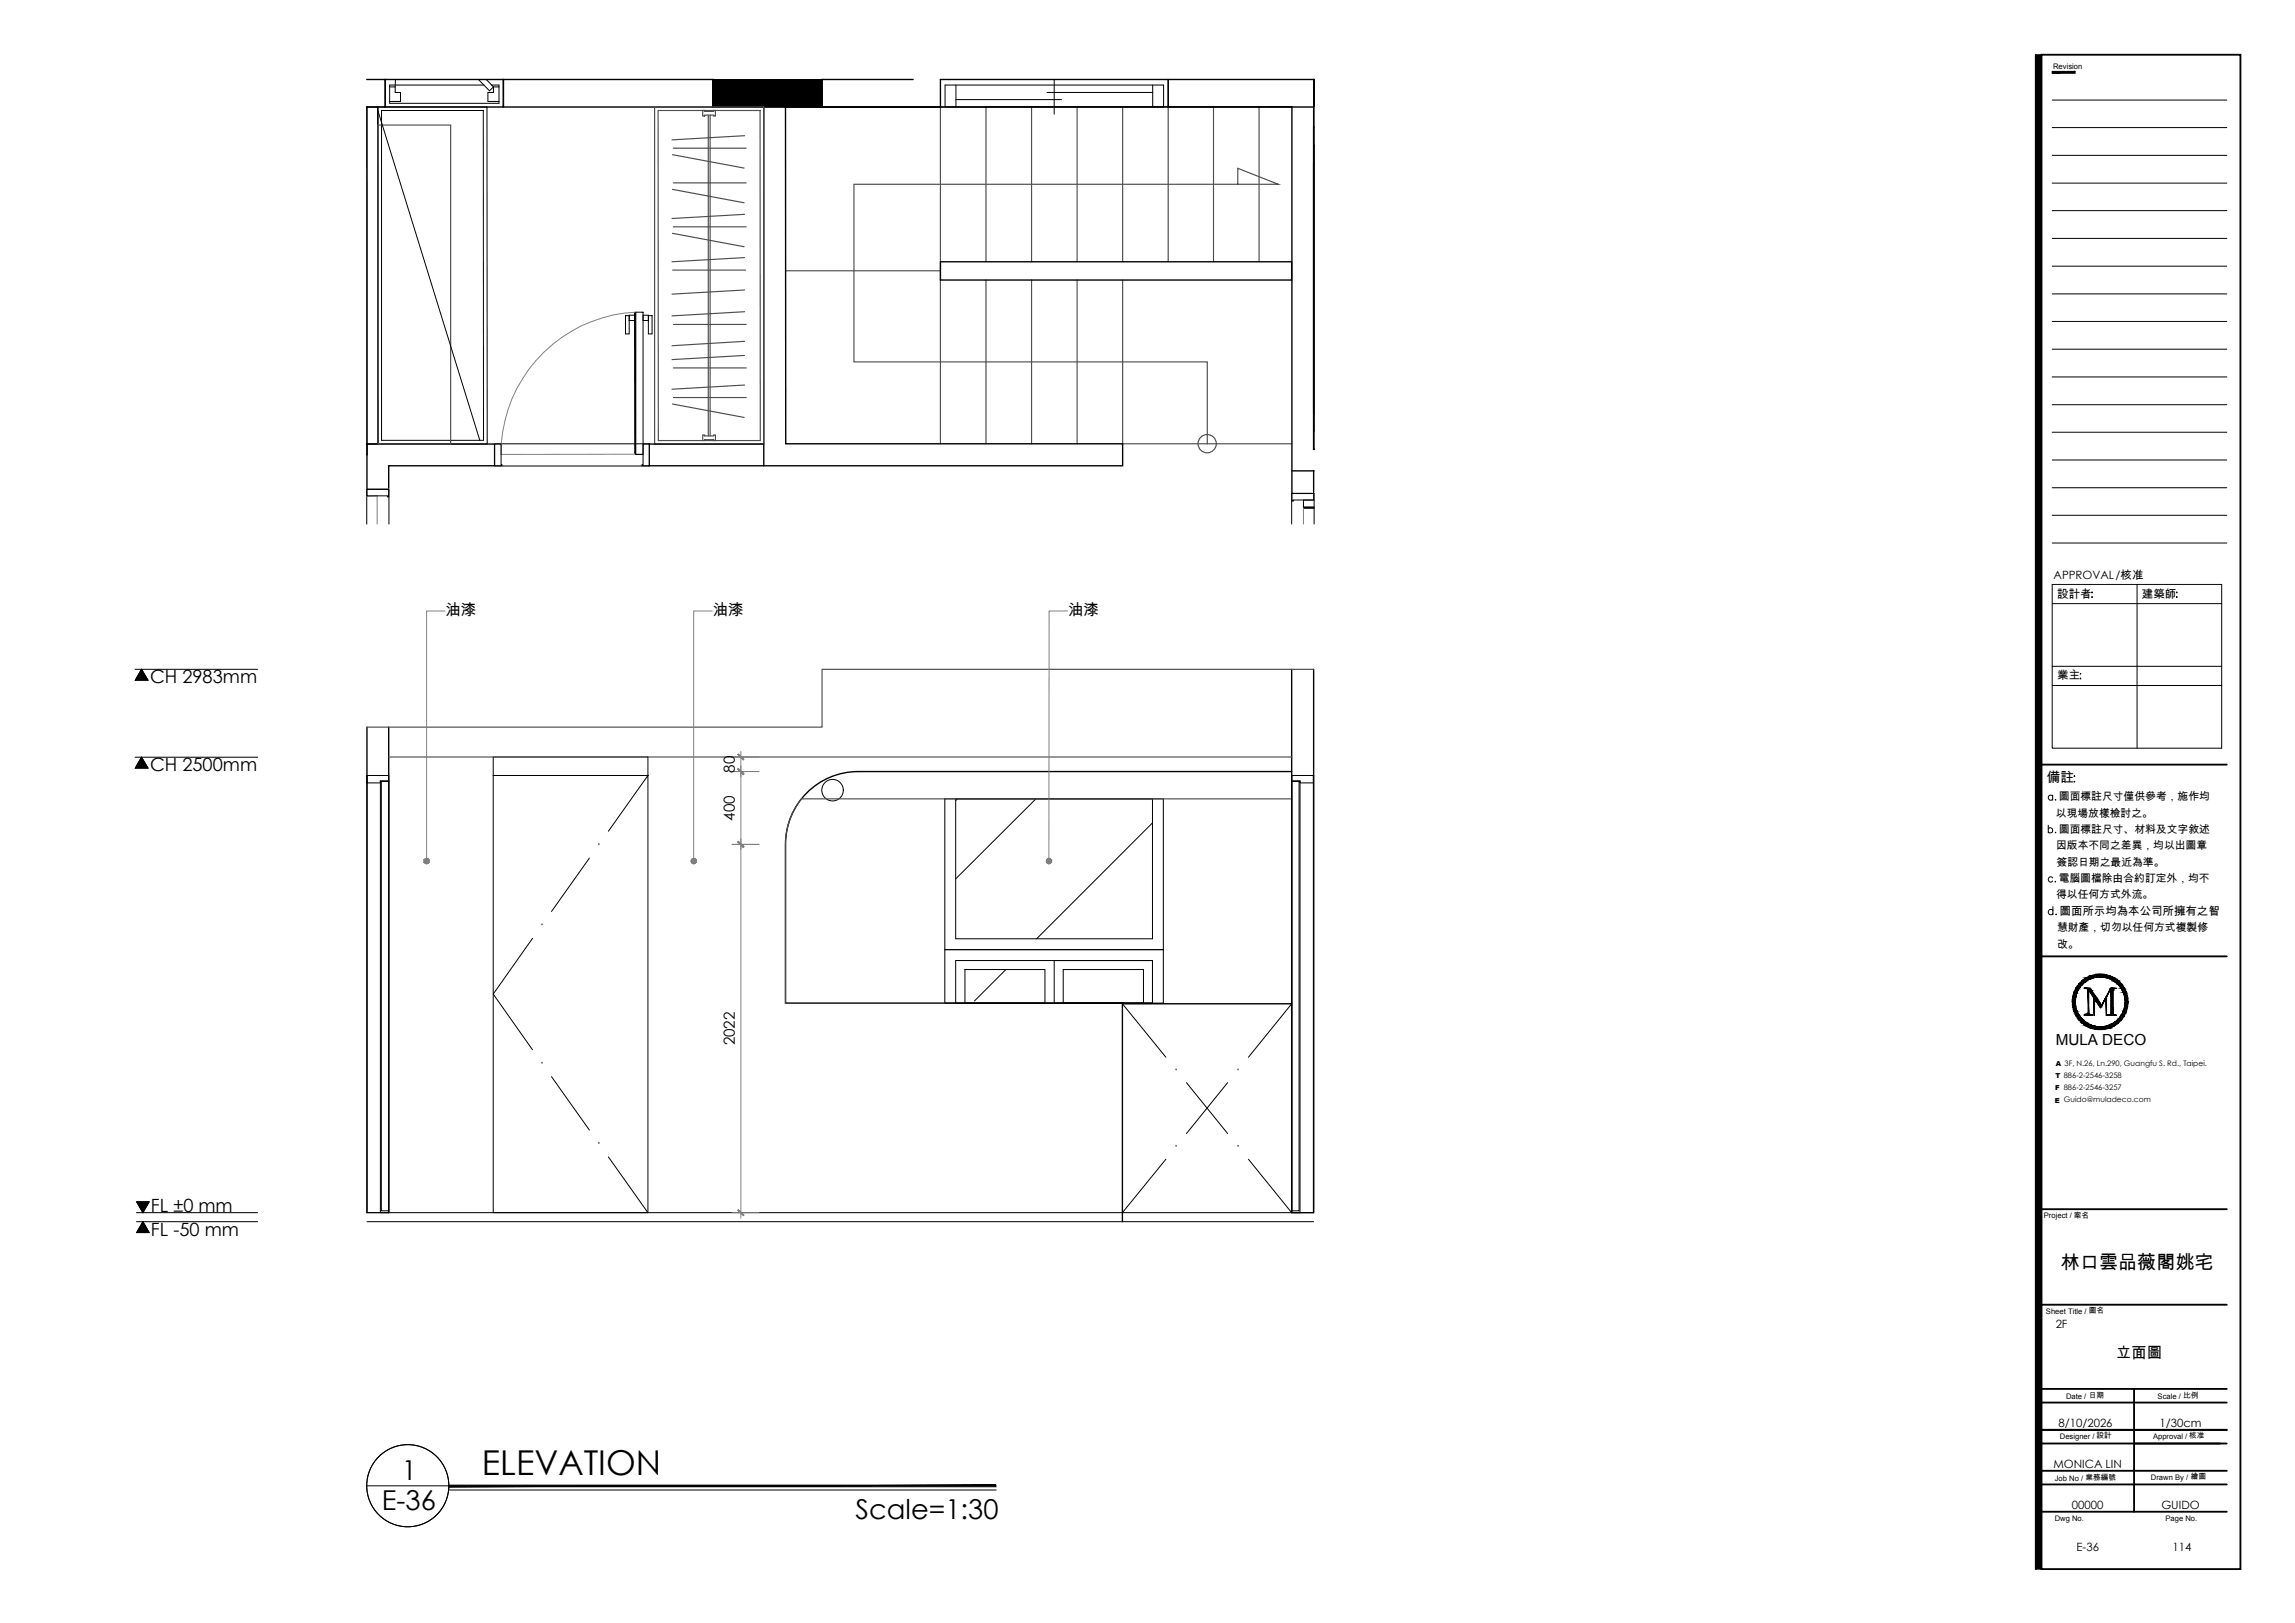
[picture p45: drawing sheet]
<svg xmlns="http://www.w3.org/2000/svg" width="420mm" height="297mm" viewBox="0 0 420 297" stroke-linecap="round" stroke-linejoin="round" font-family="sans-serif">
<defs><g id="words">
<text font-size="6.3" x="88.2" y="269.9">ELEVATION</text>
<g font-size="5">
<text x="73.6" y="270.9">1</text>
<text x="69.9" y="276.3">E-36</text>
<text x="156.6" y="278">Scale=1:30</text>
</g>
<text font-size="3.5" x="377.3" y="232.3">林口雲品薇閣姚宅</text>
<g font-size="3.3">
<text x="27.5" y="125">CH 2983mm</text>
<text x="27.5" y="141.1">CH 2500mm</text>
<text x="27.6" y="221.7">FL ±0 mm</text>
<text x="27.6" y="226.2">FL -50 mm</text>
</g>
<g font-size="2.8">
<text x="81.6" y="112.6">油漆</text>
<text x="130.5" y="112.6">油漆</text>
<text x="195.5" y="112.6">油漆</text>
<text x="134.5" y="141.4" transform="rotate(-90 134.5 141.4)">80</text>
<text x="134.5" y="150.2" transform="rotate(-90 134.5 150.2)">400</text>
<text x="134.5" y="191.3" transform="rotate(-90 134.5 191.3)">2022</text>
<text x="376.3" y="191.3">MULA DECO</text>
<text x="387.4" y="248.5">立面圖</text>
</g>
<text font-size="2.5" x="374.7" y="143.2">備註</text>
<g font-size="2.1">
<text x="376" y="106">APPROVAL/核准</text>
<text x="376.6" y="109.4">設計者</text>
<text x="392.1" y="109.4">建築師</text>
<text x="376.6" y="124.3">業主</text>
<text x="377.1" y="167.4">圖面所示均為本公司所擁有之智</text>
<text x="376.3" y="243.1">2F</text>
<text x="376.9" y="261.2">8/10/2026</text>
<text x="395.4" y="261.2">1/30cm</text>
<text x="375.9" y="268.7">MONICA LIN</text>
<text x="379.3" y="276.2">00000</text>
<text x="395.7" y="276.2">GUIDO</text>
<text x="380.2" y="283.8">E-36</text>
<text x="397.7" y="283.8">114</text>
</g>
<g font-size="2">
<text x="376.4" y="149.5">以現場放樣檢討之。</text>
<text x="376.9" y="146.5">圖面標註尺寸僅供參考，施作均</text>
<text x="376.4" y="155.4">因版本不同之差異，均以出圖章</text>
<text x="376.9" y="152.4">圖面標註尺寸、材料及文字敘述</text>
<text x="376.5" y="158.4">簽認日期之最近為準。</text>
<text x="376.9" y="161.4">電腦圖檔除由合約訂定外，均不</text>
<text x="376.4" y="164.4">得以任何方式外流。</text>
<text x="376.6" y="170.4">慧財產，切勿以任何方式複製修</text>
<text x="376.6" y="173.4">改。</text>
</g>
<g font-size="1.4">
<text x="375.9" y="12.6">Revision</text>
<text x="374.2" y="222.9">Project / 案名</text>
<text x="374.6" y="240.4">Sheet Title / 圖名</text>
<text x="378.2" y="256.1">Date / 日期</text>
<text x="395" y="256.1">Scale / 比例</text>
<text x="377.1" y="263.4">Designer / 設計</text>
<text x="394.2" y="263.4">Approval / 核准</text>
<text x="376.2" y="271">Job No / 業務編號</text>
<text x="393.8" y="270.8">Drawn By / 繪圖</text>
<text x="376.2" y="278.3">Dwg No.</text>
<text x="396.5" y="278.3">Page No.</text>
</g>
<g font-size="1.3">
<text x="376.3" y="197.3">T 886-2-2546-3258</text>
<text x="376.3" y="195.1">A 3F, N.26, Ln.290, Guangfu S. Rd., Taipei.</text>
<text x="376.2" y="201.8">E Guido@muladeco.com</text>
<text x="376.3" y="199.5">F 886-2-2546-3257</text>
</g>
</g></defs>
<!-- layer: I-ELEV1 -->
<path d="M67.2 133.1v88.8M71.2 133.1v88.8M236.5 122.5v99.4M240.5 122.5v99.4M143.8 154.5v29.1h61.7v40M236.5 141.2h-79.4a13.3 13.3 0 0 0-13.3 13.3M205.5 183.7h31" fill="none" stroke="#000" stroke-width=".25"/>
<!-- layer: I-ELEV252 -->
<g fill="none" stroke="#000" stroke-width=".18">
<path d="M90.3 138.5h28.3v3.4h-28.3zM67.2 141.9h4v1h-1.6v.4h-2.4zM67.2 141.9h4v80h-4zM69.6 142.9h1.6v79h-1.6zM69.8 143h1.4v78.6h-1.4zM107.9 157l-6.9 9.8M109.6 154.6h.1M118.6 141.9v80h-28.3v-80h28.3l-7.2 10.2M173 146.2h40v27.6h-40zM175 146.2h36v25.6h-36zM236.5 141.9h4v80h-4zM236.5 141.9h4v1.4h-2.5v-.4h-1.5z"/>
<path d="M236.5 143h1.3v78.6h-1.3zM236.5 142.9h1.5v79h-1.5zM97.5 171.7l-7.2 10.2 7.2 10.2M99.2 169.3h.1M173 173.8h40v9.8h-40zM175 175.8h36v7.8h-36zM176.7 177.4h14.6v6.2h-14.6zM193 175.8h18v7.8h-18zM194.6 177.4h14.7v6.2h-14.7zM99.2 194.6h.1M101 197l6.9 9.8M205.5 183.7l7.9 9.8"/>
<path d="M215.3 195.8h.1M217.2 198.1l7.5 9.4M224.7 198.1l-7.5 9.4M226.7 195.8h.1M236.5 183.7l-7.9 9.8M109.6 209.3h.1M111.4 211.7l7.2 10.2M213.4 212.2l-7.9 9.7M215.3 209.8h.1M226.7 209.8h.1M228.6 212.2l7.9 9.7"/>
<circle cx="152.4" cy="144.6" r="1.97"/>
</g>
<!-- layer: I-ELEV2 -->
<path d="M71.2 138.5h165.3M240.5 122.5h-90v10.6h-83.3M143.8 154.5v29.1M146.7 146.2a13.3 13.3 0 0 0-2.9 8.3M146.7 146.2h89.8" fill="none" stroke="#4c4c4c" stroke-width=".21"/>
<!-- layer: 0 -->
<g fill="none" stroke="#000" stroke-width=".18">
<path d="M375.7 18.3h32M375.7 23.4h32M375.7 28.4h32M375.7 33.5h32M375.7 38.6h32M375.7 53.8h32M375.7 48.7h32M375.7 43.6h32M375.7 58.8h32M375.7 79.1h32M375.7 74.1h32M375.7 69h32"/>
<path d="M375.7 63.9h32M375.7 84.2h32M375.7 89.3h32M375.7 94.3h32M375.7 99.4h32M375.7 107h31v29.9h-31zM375.7 110.5h31M383 108.4v.1zM383 109.2v.2zM391.2 107v29.9M398.4 108.4h.2zM398.4 109.3h.2z"/>
<path d="M375.7 121.9h31M375.7 125.5h31M380.8 123.3h.2zM380.8 124.2h.2zM175.3 146.2l-.3 .3M189.7 146.2l-14.7 14.7M211 150.6l-21.2 21.2M375 151.7a.45 .45 0 0 1 .7 0 .45 .45 0 0 1 0 .6 .45 .45 0 0 1-.7 0M375 151v1.4M375.8 145.7a.45 .45 0 0 0-.7-.1 .45 .45 0 0 0 0 .7 .45 .45 0 0 0 .7-.1M375.8 145.5v1M376.3 146.3v.2l.1-.1"/>
<path d="M376.3 152.3v.1h.1M379.7 142.1h.2zM379.7 143.1h.2zM184.2 177.4l-5.8 5.8M375.8 160.7a.45 .45 0 0 0-.7-.1 .45 .45 0 0 0 0 .7 .45 .45 0 0 0 .7-.1M375.8 166.7a.47 .47 0 0 0-.7-.1 .47 .47 0 0 0 0 .7 .47 .47 0 0 0 .7-.1M375.8 165.9v1.5M376.3 161.3v.1M376.4 167.3l-.1 .1h.2"/>
</g>
<!-- layer: I-ELEV4 -->
<path d="M67.2 221.9h173.3M67.2 223.6h173.3" fill="none" stroke="#000" stroke-width=".18"/>
<!-- layer: I-ELEV-TEXT -->
<path d="M24.7 122.5h22.5M24.7 138.6h22.5M25.9 122.5l1.2 2h-2.3zM25.9 138.6l1.2 2h-2.3zM25 219.9h2.3l-1.1 2zM25 221.9h22.2M25 223.6h22.2M26.2 223.6l1.1 2h-2.3z" fill="none" stroke="#000" stroke-width=".18"/>
<path d="M25.9 122.5l1.2 2h-2.3zM25.9 138.6l1.2 2h-2.3zM25 219.9h2.3l-1.1 2zM26.2 223.6l1.1 2h-2.3z" fill="#000" stroke="#000" stroke-width=".18"/>
<!-- layer: I-DWGTITLE -->
<g fill="none" stroke="#000" stroke-width=".18">
<path d="M67.2 271.9h15M82.1 272.7h100.3"/>
<circle cx="74.7" cy="271.9" r="7.5"/>
</g>
<path d="M82.2 271.8v.3l100.1-.3zM82.2 272.1l100.1-.3v.3z" fill="#000" stroke="#000" stroke-width=".18"/>
<!-- layer: 0 -->
<g fill="#808080" stroke="#808080" stroke-width=".18">
<path d="M78.1 157.6v.5l-.2-.1zM77.6 157.8l.3 .2 .2-.4zM77.6 157.6h.5l-.5 .2z"/>
<path d="M77.6 157.3l.5 .3h-.5zM77.6 157.3l.5 .3-.2-.4zM77.9 157.2l.2-.1v.5z"/>
<path d="M78.1 157.1l.3 .1-.3 .4zM78.4 157.2l-.3 .4 .4-.3zM78.1 157.6l.4-.3 .1 .3z"/>
<path d="M78.1 157.6h.5l-.1 .2zM78.1 157.6l.3 .4 .1-.2zM78.1 157.6l.3 .4-.3 .1z"/>
<path d="M127 157.6v.5l-.3-.1zM126.6 157.8l.1 .2 .3-.4zM126.5 157.6h.5l-.4 .2z"/>
<path d="M126.6 157.3l.4 .3h-.5zM126.7 157.2l-.1 .1 .4 .3zM126.7 157.2l.3-.1v.5z"/>
<path d="M127 157.1l.3 .1-.3 .4zM127.3 157.2l-.3 .4 .4-.3zM127 157.6l.4-.3 .1 .3z"/>
<path d="M127 157.6h.5l-.1 .2zM127 157.6l.3 .4 .1-.2zM127 157.6l.3 .4-.3 .1z"/>
<path d="M192 157.6v.5l-.2-.1zM191.6 157.8l.2 .2 .2-.4zM191.6 157.6h.4l-.4 .2z"/>
<path d="M191.6 157.3l.4 .3h-.4zM191.6 157.3l.4 .3-.2-.4zM191.8 157.2l.2-.1v.5z"/>
<path d="M192 157.1l.3 .1-.3 .4zM192.3 157.2l-.3 .4 .5-.3zM192 157.6l.5-.3v.3z"/>
<path d="M192 157.6h.5v.2zM192 157.6l.3 .4 .2-.2zM192 157.6l.3 .4-.3 .1z"/>
<path d="M135.1 154.1l1 1 .1-.1zM135.1 154.1l.1-.1 1 1z"/>
<path d="M135.1 221.5l1.1 .9-1-1zM135.1 221.5l1.1 .9-.1 .1z"/>
<path d="M135.1 154.1l1.1 .9-1-1zM135.1 154.1l1.1 .9-.1 .1z"/>
<path d="M135.1 140.7l1 1.1 .1-.2zM135.1 140.7h.1l1 .9z"/>
<path d="M135.1 140.7l1 1.1 .1-.2zM135.1 140.7h.1l1 .9z"/>
<path d="M135.1 138.1l1.1 .9-1-1zM135.1 138.1l1.1 .9-.1 .1z"/>
</g>
<path d="M81.5 111.8h-3.4v45.8M130.4 111.8h-3.4v45.8M195.5 111.8h-3.4l-.1 45.8" fill="none" stroke="#808080" stroke-width=".18"/>
<!-- layer: I-ELEV252 -->
<path d="M134 138.5h4.9M135.6 137.5v4.7M134 154.5h4.9M134 141.2h4.9M135.6 140.2v82.8M134 221.9h4.9" fill="none" stroke="#808080" stroke-width=".18"/>
<!-- layer: I-ELEV-DIM -->
<g fill="#000" stroke="#000" stroke-width=".18">
<path d="M143 14.5h7.5v5.1z"/>
<path d="M130.5 14.5h12.5l-12.5 5.1zM130.5 19.6h20l-7.5-5.1z"/>
</g>
<path d="M130.5 14.5v5.1h20v-5.1" fill="none" stroke="#000" stroke-width=".25"/>
<!-- layer: I-WALL -->
<g fill="none" stroke="#000" stroke-width=".25">
<path d="M67.1 14.5h3.4v5.1h-3.4M67.2 19.6h2v61.7h-2zM70.5 14.5h21.7v5.1h-21.7zM92.2 14.5h38.3v5.1h-38.3zM139.8 19.6v65.6h65.7v-4h-61.7v-61.6l92.7-.1v70.8h4v-4.1M167.2 14.5h-16.7v5.1h21.7v-5.1h41.7M240.5 19.6v62.6l.1-59M240.6 14.5l-.1 5.1v-5.1h-26.6v5.1h26.7M240.6 26.6v52.3M240.6 29.8v45.8M172.2 47.9h64.3v3.4h-64.3zM67.1 81.3v2"/>
<path d="M67.2 81.3h23.4v3.9h-19.4v4.4h-4zM139.8 81.3h-20.9v3.9h20.9M236.5 86.2h4.1"/>
</g>
<!-- layer: I-FL-STAIR -->
<g fill="none" stroke="#4c4c4c" stroke-width=".21">
<path d="M172.2 19.6v61.6M180.5 19.6v28.3M188.8 19.6v28.3M197.2 19.6v28.3M205.5 19.6v28.3M213.9 19.6v28.3M222.2 19.6v28.3M230.5 19.6v28.3M226.6 33.7v-2.9l7.4 2.9h-77.7v32.5h64.7v15M143.8 49.6h28.4M180.5 51.3v29.9M188.8 51.3v29.9"/>
<path d="M197.2 51.3v29.9M205.5 51.3v29.9h31"/>
<circle cx="221" cy="81.2" r="1.67"/>
</g>
<path d="M143.8 19.6h92.7" fill="none" stroke="#000" stroke-width=".18"/>
<path d="M173 19.6h40M213.9 14.5v5.1M240.5 14.5h.1" fill="none" stroke="#000" stroke-width=".18"/>
<!-- layer: I-WINDOW -->
<path d="M71.3 15.9h1v1h1v1.7h-2M72.4 14.5l-.1 1.4M87.6 14.5l2 2.1 .7-.7-1.3-1.4M88.6 15.6h-17.3v3.3h20.1v-3.3h-1.4M91.4 15.9h-1.1v1h-1v1.7h2.1M173 19.6v-4h40v4M175 15.6v4M175 18.2h19.4M191.7 16.9h19.3M193 14.5v6.4M211 15.6v4" fill="none" stroke="#000" stroke-width=".18"/>
<!-- layer: I-FURN-MLWK-H -->
<g fill="none" stroke="#4c4c4c" stroke-width=".21">
<path d="M67.1 19.6v61.7M119.8 19.6h20v61.7h-20zM69.2 22.9h13.3v58.4h-13.3zM120.5 20.2h18.6l.1 60.4h-18.7zM123.1 28.3l13.1 2.5M123.1 34.7l13.1 2.4M123.3 27.1h13.3M123.3 33.5h13.3M128.7 20.2h.3v.2h1.6v-.2h.4v1h-.4v-.1h-1.6v.1h-.3zM129.7 21.1v58.7M130 21.1v58.7M136.3 39.2l-13.3 .8"/>
<path d="M136.3 24.8l-13.3 .8M123.1 42.7l13.1 2.5M123.1 49.4h13.4M123.3 59.4h13.3M123.3 41.5h13.3M136.3 57.1l-13.3 .7M136.3 47.1l-13.3 .8M136.3 53.1l-13.3 .7M123.1 73.9l13.1 2.5M123.3 72.8h13.3M123.3 67.3h13.3M128.7 79.6h.3v.2h1.6v-.2h.4v1h-.4v-.1h-1.6v.1h-.3z"/>
<path d="M136.3 70.5l-13.3 .7M136.3 65.1l-13.3 .7M136.3 62.5l-13.3 .8"/>
</g>
<!-- layer: I-P-FIXT -->
<path d="M240.6 19.9v62.3" fill="none" stroke="#000" stroke-width=".18"/>
<!-- layer: I-FURN-MLWK-L -->
<path d="M69.2 19.6h20v61.7h-20zM69.2 20.2l18.6 60.4M69.9 20.2h18.6v60.4h-18.6z" fill="none" stroke="#000" stroke-width=".18"/>
<!-- layer: I-WALL-FNS -->
<path d="M240.6 19.9v62.3" fill="none" stroke="#000" stroke-width=".18"/>
<!-- layer: I-DOOR -->
<g fill="#fff" stroke="#fff" stroke-width=".18">
<path d="M71.2 89.6v6.3h-4.1zM67.1 89.6v6.3l4.1-6.3z"/>
<path d="M90.6 85.3l28.3-4.1v4.1zM90.6 81.2v4.1l28.3-4.1z"/>
<path d="M236.5 90.3h4.1l-4.1 5.6zM240.6 90.3l-4.1 5.6h4.1z"/>
</g>
<g fill="none" stroke="#000" stroke-width=".18">
<path d="M114.5 57.8h.7v3.3h-.7zM115.2 57.7h1v1h-1zM116.2 57.3h.2v25.7h-.2zM116.4 57.1h1.3v26.1h-1.3zM117.7 57.7h1v1h-1zM118.7 57.8h.7v3.3h-.7zM67.1 95.9v-6.3h4.1v6.3M67.2 89.6h4v1.4h-.2v-.3h-3.8zM90.6 81.2h28.3v4.1h-28.3zM90.6 81.3h1.1v3.8h.2v.1h-1.3zM117.7 81.3h1.2v3.9h-1.4v-.1h.2zM236.5 95.9v-5.6h4.1v5.6"/>
<path d="M236.5 90.3h4v1.2h-3.8v.2h-.2zM240.6 91.5h-2v1.3h2h-1.8v.2h1.8"/>
</g>
<!-- layer: WALL -->
<path d="M69 90.7v5.2M117.7 83.1l-26 .1M238.6 91.5v4.4" fill="none" stroke="#808080" stroke-width=".18"/>
<!-- layer: DOOR -->
<path d="M116.4 57.1a25.9 25.9 0 0 0-24.7 26.1M69 90.7l-1.9 .1" fill="none" stroke="#808080" stroke-width=".18"/>
<!-- layer: I-DOOR -->
<path d="M90.6 81.2h28.3" fill="none" stroke="#fff" stroke-width=".18"/>
<!-- layer: 0 -->
<g fill="#000" stroke="#000" stroke-width=".18">
<path d="M383.6 178.3h1.8zM382.9 188.2h3.2l-.7 .2zM384.4 184.3h.3l-.1 .2z"/>
<path d="M372.7 10v277.2l1-277.2zM373.7 10v277.2h-1z"/>
<path d="M375.7 13.4h4.2v-.3zM375.7 13.1h4.2l-4.2 .3z"/>
<path d="M381.2 179.5l-.3 .6 .7-.6zM381.2 179.5l-.3 .6h-.3z"/>
<path d="M381.2 179.4h.4zM381.2 179.4l.4 .1z"/>
<path d="M381.6 179.7l-.4 .5 .6-.5zM381 180.2l.6-.5-.4 .5z"/>
<path d="M381.7 179.6h.2zM381.7 179.6l.1 .1h-.2z"/>
<path d="M381.8 179l-.2 .4 .7-.4zM381.2 179.4l.6-.4-.2 .4z"/>
<path d="M382.3 179.3l-.4 .3 .5-.3zM381.7 179.6l.6-.3-.4 .3z"/>
<path d="M381.9 178.9h.6zM381.8 179h.5z"/>
<path d="M382.4 179.2h.3zM382.3 179.3h.1z"/>
<path d="M382.4 178.7l.1 .2 .7-.2zM381.9 178.9l.5-.2 .1 .2z"/>
<path d="M382.7 179.2l.5-.2h-.3zM382.4 179.2l.5-.2-.2 .2z"/>
<path d="M383.2 178.9h.6zM382.9 179h.3z"/>
<path d="M382.7 178.5l.5 .2 .7-.2zM382.4 178.7l.3-.2 .5 .2z"/>
<path d="M382.9 178.5h1.1zM382.7 178.5h1.2z"/>
<path d="M383.5 178.8h.5zM383.2 178.9h.6z"/>
<path d="M384 178.7l1.5 .1zM383.5 178.8l.5-.1 1.5 .1z"/>
<path d="M383.6 178.3l2.5 .2-.7-.2zM382.9 178.5l.7-.2 2.5 .2z"/>
<path d="M384.9 178.8l.9 .1zM384.9 178.8l.9 .1z"/>
<path d="M385.2 178.9l.8 .1zM385.2 178.9l.8 .1z"/>
<path d="M385.7 179l.9 .2zM385.7 179l.9 .2z"/>
<path d="M384.9 178.5h1.3zM384.9 178.5h1.3z"/>
<path d="M385.1 178.5l1.4 .2-.3-.2zM385.1 178.5l1.4 .2z"/>
<path d="M385.8 178.7l1.3 .2-.6-.2zM385.8 178.7l1.3 .2h-.7z"/>
<path d="M386.3 179.2l.4 .1zM386.3 179.2l.4 .1z"/>
<path d="M386.5 179.3l.8 .3zM386.5 179.3l.8 .3z"/>
<path d="M386.4 178.9l.8 .1zM386.4 178.9l.8 .1z"/>
<path d="M386.6 179l1.2 .4-.6-.4zM386.6 179l1.2 .4h-.4z"/>
<path d="M387.1 179.6l.3 .1zM387.1 179.6l.3 .1z"/>
<path d="M387.2 179.7l.7 .5-.5-.5zM387.2 179.7l.7 .5h-.1z"/>
<path d="M387.4 179.4l.4 .1zM387.4 179.4l.4 .1z"/>
<path d="M387.4 179.5l1 .6-.6-.6zM387.4 179.5l1 .6h-.3z"/>
<path d="M379.5 182.5h.2zM379.5 182.5h.2z"/>
<path d="M379.5 184.3h.2zM379.5 184.3h.2z"/>
<path d="M379.4 183.4l.3 .9-.1-.9zM379.4 183.4l.3 .9h-.2z"/>
<path d="M379.7 185.1h.3zM379.7 185.1h.3z"/>
<path d="M379.5 182.5l.1 .9 .1-.9zM379.5 182.5l.1 .9h-.2z"/>
<path d="M379.5 184.3l.5 .8-.3-.8zM379.5 184.3l.5 .8h-.3z"/>
<path d="M379.9 182.5h.1zM379.9 182.5h.1z"/>
<path d="M379.9 184.2h.1zM379.9 184.2h.1z"/>
<path d="M379.8 183.4l.2 .8-.1-.8zM379.8 183.4l.2 .8h-.1z"/>
<path d="M379.7 181.6h.3zM379.7 181.6h.3z"/>
<path d="M379.7 181.6v.9l.3-.9zM379.7 181.6v.9h-.2z"/>
<path d="M379.7 185.1l.7 .8-.4-.8zM379.7 185.1l.7 .8h-.3z"/>
<path d="M379.9 182.5v.9l.1-.9zM379.9 182.5v.9h-.1z"/>
<path d="M379.9 184.2l.3 .8-.2-.8zM379.9 184.2l.3 .8h-.1z"/>
<path d="M380.1 180.8h.3zM380.1 180.8h.3z"/>
<path d="M380.1 185.9h.3zM380.1 185.9h.3z"/>
<path d="M380.1 181.7l-.1 .8 .2-.8zM380.1 181.7l-.1 .8h-.1z"/>
<path d="M380.1 185l.1 .1zM380.1 185l.1 .1z"/>
<path d="M380.2 185.1l.4 .6zM380.2 185.1l.4 .6h-.1z"/>
<path d="M380.1 180.8l-.1 .8 .4-.8zM380.1 180.8l-.1 .8h-.3z"/>
<path d="M380.1 185.9l.8 .7-.5-.7zM380.1 185.9l.8 .7h-.3z"/>
<path d="M380.6 186.6h.3zM380.6 186.6h.3z"/>
<path d="M380.5 181l-.3 .7 .4-.7zM380.5 181l-.3 .7z"/>
<path d="M380.5 185.7l.2 .1zM380.5 185.7l.2 .1z"/>
<path d="M380.5 180.9h.2zM380.5 180.9l.1 .1z"/>
<path d="M380.5 185.8l.6 .6zM380.5 185.8l.6 .6z"/>
<path d="M380.6 180.1h.3zM380.6 180.1h.3z"/>
<path d="M380.6 180.1l-.2 .7 .5-.7zM380.6 180.1l-.2 .7h-.3z"/>
<path d="M380.6 186.6l1 .6-.7-.6zM380.6 186.6l1 .6h-.4z"/>
<path d="M381 180.3l-.3 .6 .4-.6zM381 180.3l-.3 .6h-.2z"/>
<path d="M381 186.4l.2 .1zM381 186.4l.2 .1z"/>
<path d="M381 180.2h.2zM381 180.2l.1 .1z"/>
<path d="M381 186.5l.8 .5-.6-.5zM381 186.5l.8 .5h-.2z"/>
<path d="M381.2 187.2l.4 .1zM381.2 187.2l.4 .1z"/>
<path d="M381.2 187.3l1.1 .4-.7-.4zM381.2 187.3l1.1 .4h-.5z"/>
<path d="M381.6 187l.3 .1zM381.6 187l.3 .1z"/>
<path d="M381.7 187.1l.7 .3zM381.7 187.1l.7 .3z"/>
<path d="M381.8 187.7l.7 .1zM381.8 187.7l.7 .1z"/>
<path d="M382.3 181.3l.1 4.1v-4.1zM382.3 181.3l.1 4.1h-.1z"/>
<path d="M382.3 185.4l.1 .1zM382.3 185.4l.1 .1z"/>
<path d="M382.3 185.5l.1 .1zM382.3 185.5l.1 .1z"/>
<path d="M382.3 185.6h.1zM382.2 185.6h.2z"/>
<path d="M382.2 185.6l.3 .1zM382.2 185.6l.3 .1z"/>
<path d="M382.3 187.4l.4 .1zM382.3 187.4l.4 .1z"/>
<path d="M382.2 185.7h.3zM382.2 185.7h.3z"/>
<path d="M382.2 185.7h.4zM382.2 185.7h.4z"/>
<path d="M381.9 187.8l1.3 .2-.7-.2zM381.9 187.8l1.3 .2h-.8z"/>
<path d="M382.1 185.7h.5zM382.1 185.7h.5z"/>
<path d="M382.1 185.7h.6zM382.1 185.7h.6z"/>
<path d="M382.1 185.7h.6zM382 185.7h.7z"/>
<path d="M381.6 180.8l1.1 .1zM381.6 180.8l1.1 .1z"/>
<path d="M382.4 187.5l.8 .2zM382.4 187.5l.8 .2z"/>
<path d="M382 180.9l.9 .3-.2-.3zM382 180.9l.9 .3h-.6z"/>
<path d="M382.9 188.2l.7 .2h1.8zM383.6 188.4h1.8z"/>
<path d="M382.3 181.2l.6 .1zM382.3 181.2l.6 .1z"/>
<path d="M382.4 181.3l1.5 1.4-1-1.4zM382.4 181.3l1.5 1.4h-.6z"/>
<path d="M381.6 185.7l1.6 .1zM381.6 185.7l1.6 .1z"/>
<path d="M382.4 188l1.5 .2zM382.4 188l1.5 .2h-1.2z"/>
<path d="M382.9 187.7l.9 .2zM382.9 187.7l.9 .2z"/>
<path d="M383.3 182.8l.2 .6v-.6zM383.3 182.8l.2 .6h-.2z"/>
<path d="M383.3 183.4l.2 2.4v-2.4zM383.3 183.4l.2 2.4h-.2z"/>
<path d="M383.2 187.9h.8zM383.2 187.9h.8z"/>
<path d="M382.7 188.2h1.3zM382.7 188.2h1.3z"/>
<path d="M383.3 182.7l.7 .1-.1-.1zM383.3 182.7l.7 .1h-.7z"/>
<path d="M383.5 182.8l.8 .6-.3-.6zM383.5 182.8l.8 .6h-.5z"/>
<path d="M383.8 183.4l.9 .6-.4-.6zM383.8 183.4l.9 .6h-.5z"/>
<path d="M384.2 184l.5 .3 .2-.3zM384.2 184l.5 .3h-.3z"/>
<path d="M383.5 187.9l1.4 .1 .6-.1zM383.5 187.9l1.4 .1z"/>
<path d="M385.5 182.6l-.6 1.4zM385.5 182.6l-.6 1.4h-.2z"/>
<path d="M385.6 182.4l.1 .2zM385.6 182.4l.1 .2h-.2z"/>
<path d="M385.6 182.6l.1 3.2zM385.6 182.6l.1 3.2z"/>
<path d="M385.2 187.9h.6zM384.9 187.9h.6z"/>
<path d="M385.7 187.7l.1 .2 .2-.2zM385.2 187.9l.5-.2 .1 .2z"/>
<path d="M385.1 188.2h1.1zM384.9 188.2h1.2z"/>
<path d="M386.3 181l-.6 1.4zM386.3 181l-.7 1.4z"/>
<path d="M385.8 188l.4 .2 .3-.2zM385.1 188.2l.7-.2 .4 .2z"/>
<path d="M386 187.7l.6-.2h-.3zM385.7 187.7l.6-.2-.3 .2z"/>
<path d="M386.5 187.4h.2zM386.3 187.5h.3z"/>
<path d="M386.4 181.2l.5 4.2v-4.2zM386.4 181.2l.5 4.2h-.5z"/>
<path d="M386.4 185.4l.5 .1zM386.4 185.4l.5 .1z"/>
<path d="M386.4 185.5l.5 .1zM386.4 185.5l.5 .1z"/>
<path d="M386.4 185.6h.5zM386.4 185.6h.5z"/>
<path d="M386.4 185.6l.6 .1zM386.4 185.6l.6 .1z"/>
<path d="M386.4 185.7h.6zM386.4 185.7h.6z"/>
<path d="M386.3 185.7h.7zM386.3 185.7h.7z"/>
<path d="M386.3 185.7h.8zM386.3 185.7h.8z"/>
<path d="M386.4 181l.5 .2 .2-.2zM386.4 181l.5 .2h-.5z"/>
<path d="M386.4 187.8l.1 .2 .6-.2zM385.8 188l.6-.2 .1 .2z"/>
<path d="M386.4 180.9h.7zM386.4 180.9l.7 .1h-.8z"/>
<path d="M386.2 185.7h.9zM386.2 185.7h.9z"/>
<path d="M386.2 185.7h1zM386.1 185.7h1.1z"/>
<path d="M386.6 187.7h.6zM386.4 187.8h.7z"/>
<path d="M386.7 187.4l.6-.3h-.2zM386.5 187.4l.6-.3-.4 .3z"/>
<path d="M387.2 187h.2zM387.1 187.1h.2z"/>
<path d="M386.4 180.8l1 .1zM386.4 180.8l1 .1h-1z"/>
<path d="M385.9 185.7l1.5 .1zM385.9 185.7l1.5 .1z"/>
<path d="M387.4 187.3l-.2 .4 .6-.4zM386.6 187.7l.8-.4-.2 .4z"/>
<path d="M387.4 187.2h.4zM387.4 187.2l.4 .1z"/>
<path d="M387.8 180.2l.2 .1zM387.8 180.2l.2 .1z"/>
<path d="M387.8 186.5l-.4 .5 .5-.5zM387.2 187l.6-.5-.4 .5z"/>
<path d="M387.9 180.3l.6 .6-.5-.6zM387.9 180.3l.6 .6h-.2z"/>
<path d="M387.9 186.4h.1zM387.9 186.4v.1h-.1z"/>
<path d="M388.1 186.6h.3zM388.1 186.6h.3z"/>
<path d="M388.1 180.1h.3zM388.1 180.1h.3z"/>
<path d="M388.1 180.1l.8 .7-.5-.7zM388.1 180.1l.8 .7h-.3z"/>
<path d="M388.1 186.6l-.3 .6 .6-.6zM387.4 187.2l.7-.6-.3 .6z"/>
<path d="M388.3 180.9l.2 .1zM388.3 180.9l.2 .1z"/>
<path d="M388.3 185.8l-.3 .6 .5-.6zM388.3 185.8l-.3 .6h-.1z"/>
<path d="M388.4 181l.4 .7-.3-.7zM388.4 181l.4 .7h-.1z"/>
<path d="M388.4 185.7h.1zM388.4 185.7l.1 .1z"/>
<path d="M388.6 180.8h.3zM388.6 180.8h.3z"/>
<path d="M388.6 185.9h.3zM388.6 185.9h.3z"/>
<path d="M388.7 181.7h.2zM388.7 181.7h.2z"/>
<path d="M388.7 185.1l-.2 .6 .3-.6zM388.7 185.1l-.2 .6h-.1z"/>
<path d="M388.7 181.7l.4 .8-.2-.8zM388.7 181.7l.4 .8h-.1z"/>
<path d="M388.7 185h.2zM388.7 185l.1 .1z"/>
<path d="M388.6 180.8l.7 .8-.4-.8zM388.6 180.8l.7 .8h-.3z"/>
<path d="M388.6 185.9l-.2 .7 .5-.7zM388.6 185.9l-.2 .7h-.3z"/>
<path d="M389 182.5h.1zM389 182.5h.1z"/>
<path d="M389 184.2h.1zM389 184.2h.1z"/>
<path d="M389 185.1h.3zM389 185.1h.3z"/>
<path d="M389 182.5l.2 .9-.1-.9zM389 182.5l.2 .9h-.2z"/>
<path d="M389 184.2l-.1 .8 .2-.8zM389 184.2l-.1 .8h-.2z"/>
<path d="M389 183.4l.1 .8 .1-.8zM389 183.4l.1 .8h-.1z"/>
<path d="M389.3 182.5h.2zM389.3 182.5h.2z"/>
<path d="M389.3 184.3h.2zM389.3 184.3h.2z"/>
<path d="M389 181.6h.3zM389 181.6h.3z"/>
<path d="M389 181.6l.5 .9-.2-.9zM389 181.6l.5 .9h-.2z"/>
<path d="M389 185.1l-.1 .8 .4-.8zM389 185.1l-.1 .8h-.3z"/>
<path d="M389.3 182.5l.3 .9-.1-.9zM389.3 182.5l.3 .9h-.3z"/>
<path d="M389.3 184.3v.8l.2-.8zM389.3 184.3v.8h-.3z"/>
<path d="M389.3 183.4l.2 .9 .1-.9zM389.3 183.4l.2 .9h-.2z"/>
</g>
<g fill="none" stroke="#000" stroke-width=".34">
<path d="M372.7 10v277.2M373.7 10h36.5v277.2h-36.5zM373.7 10v277.2M373.7 139.9h34M373.7 175h34M373.7 221.3h34M373.7 238.8h34M373.7 256.7h34M373.7 254.2h34M390.7 254.2v22.5M373.7 264.2h34M373.7 261.7h34"/>
<path d="M373.7 276.7h34M373.7 269.2h34M373.7 271.7h34"/>
</g>
<use href="#words"/>
</svg>
